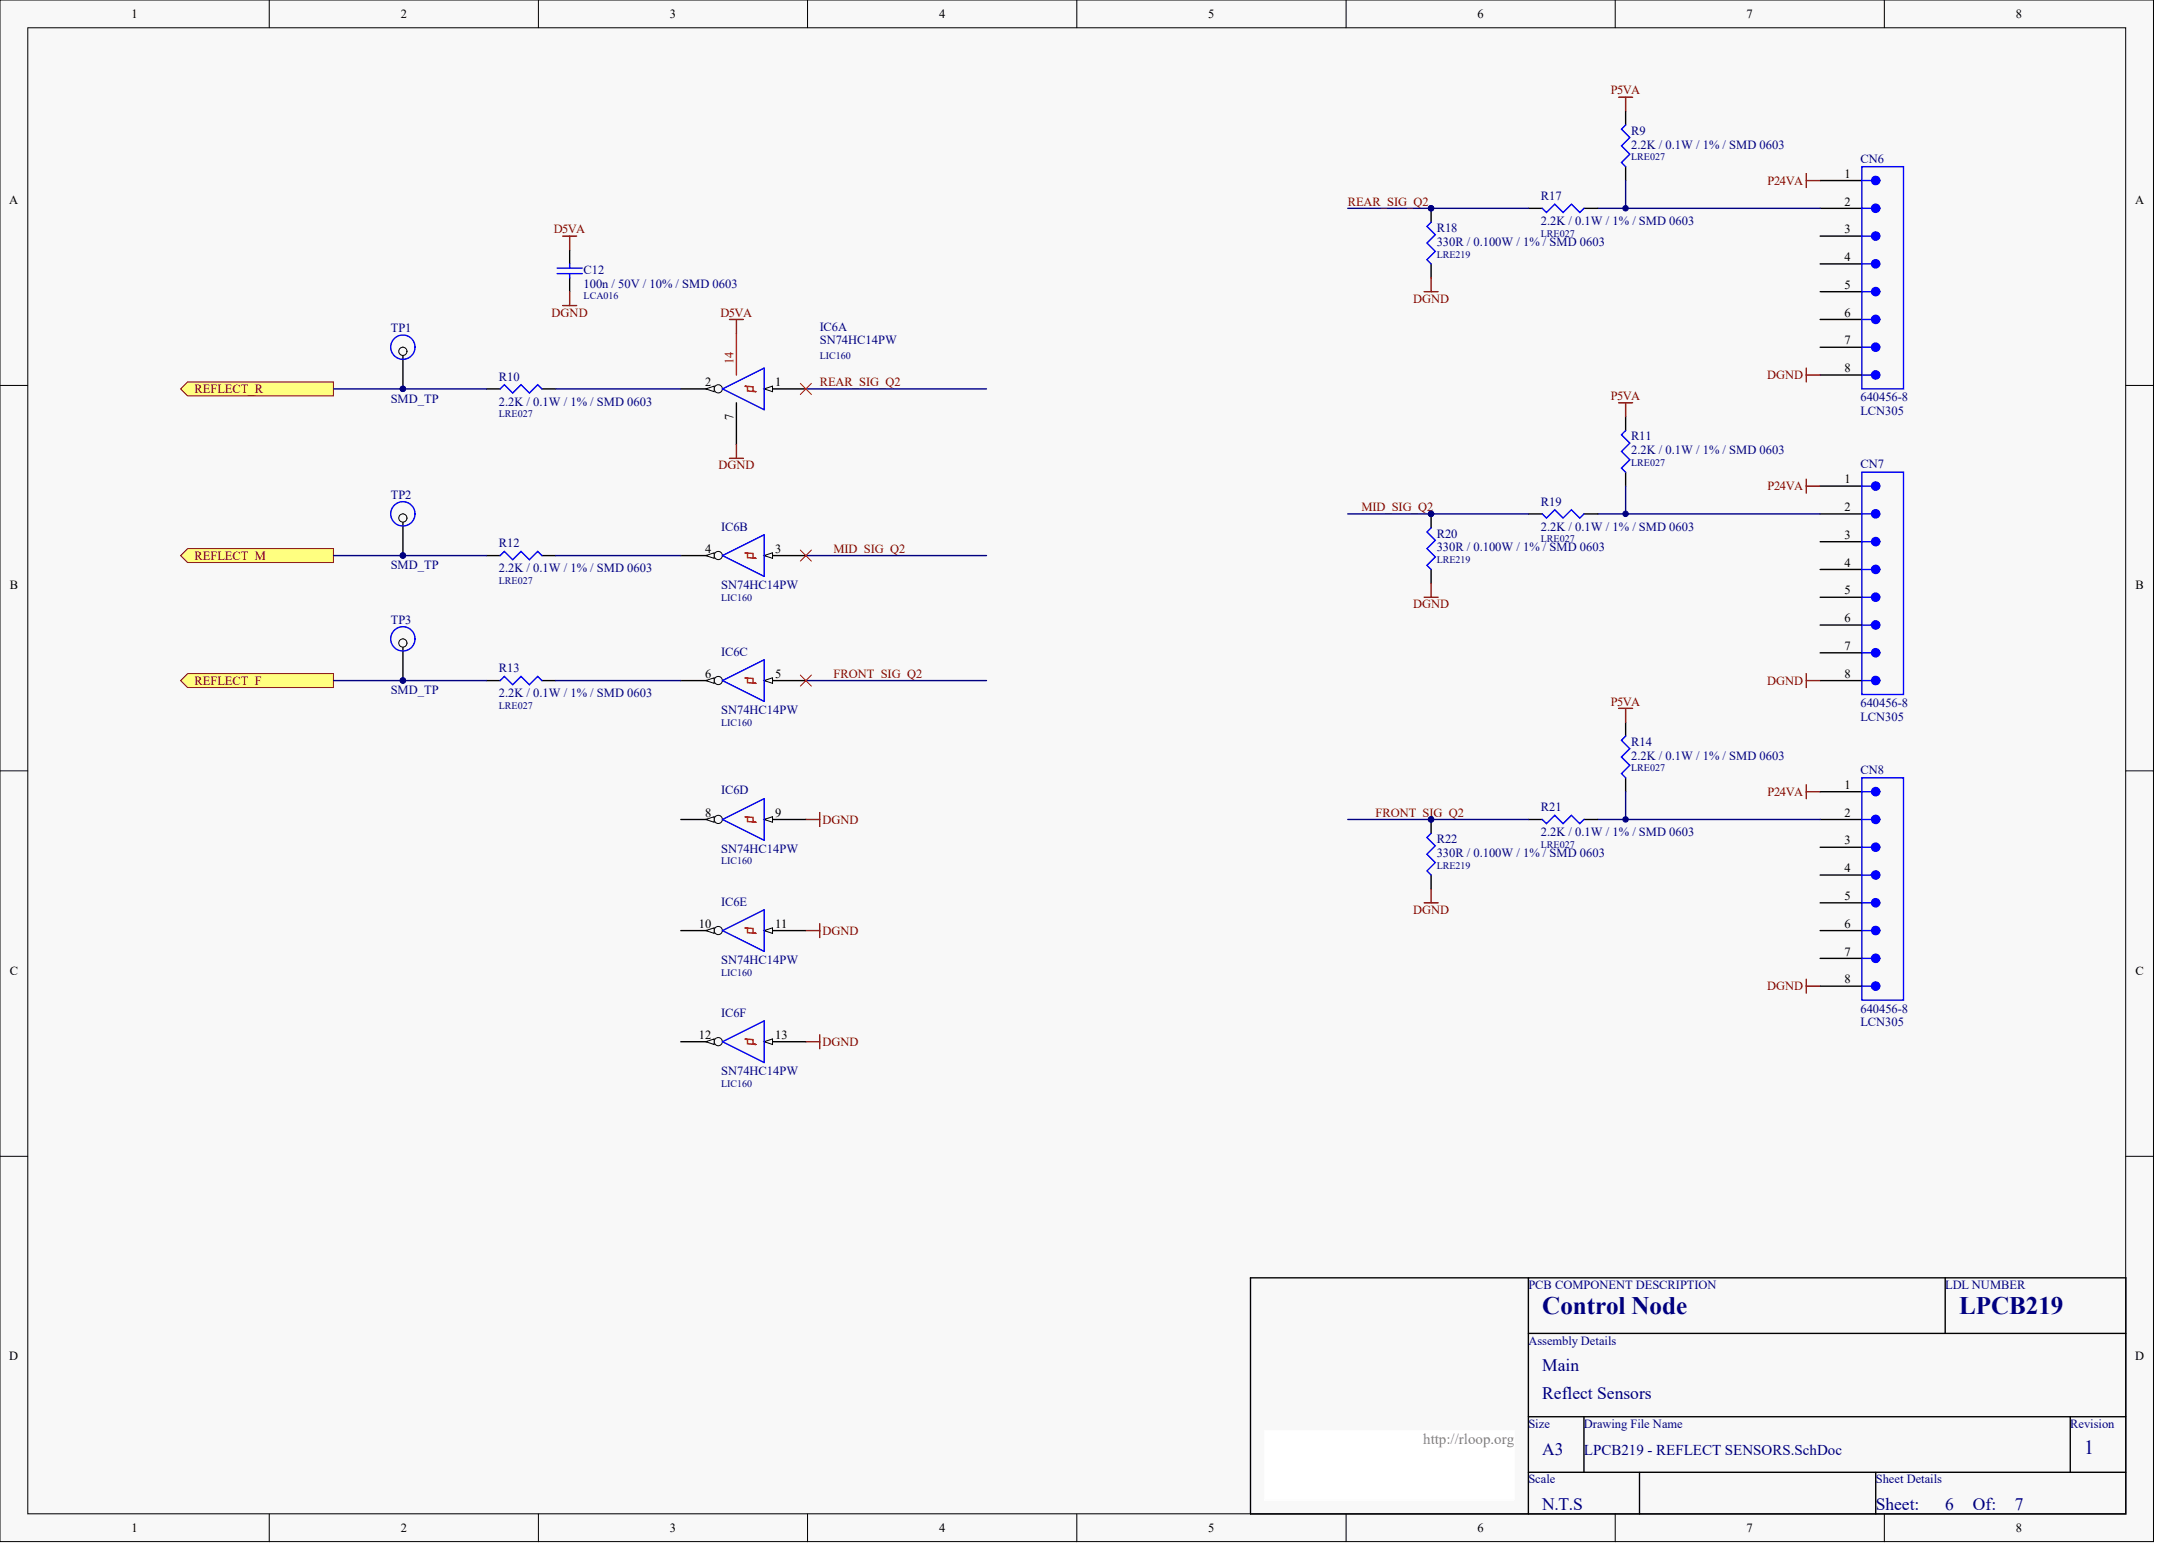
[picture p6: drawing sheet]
<svg xmlns="http://www.w3.org/2000/svg" width="656mm" height="471mm" viewBox="0 0 656 471" stroke-linecap="round" stroke-linejoin="round" font-family="sans-serif">
<defs><g id="words">
<g font-size="7.6" fill="#000080">
<text x="469.2" y="399.8">Control Node</text>
<text x="596" y="399.8">LPCB219</text>
</g>
<text font-size="6.1" fill="#000080" x="634" y="442.4">1</text>
<g font-size="5.3" fill="#000080">
<text x="469.2" y="417.2">Main</text>
<text x="469.2" y="425.7">Reflect Sensors</text>
<text x="469.2" y="442.6">A3</text>
<text x="469.2" y="459.5">N.T.S</text>
<text x="570.6" y="459.5">Sheet:</text>
<text x="591.7" y="459.5">6</text>
<text x="600.2" y="459.5">Of:</text>
<text x="612.9" y="459.5">7</text>
</g>
<text font-size="4.6" fill="#808080" x="432.9" y="439.3">http://rloop.org</text>
<text font-size="4.6" fill="#000080" x="481.8" y="442.7">LPCB219 - REFLECT SENSORS.SchDoc</text>
<g font-size="3.8">
<text x="40" y="5.5">1</text>
<text x="121.9" y="5.5">2</text>
<text x="203.8" y="5.5">3</text>
<text x="285.7" y="5.5">4</text>
<text x="367.6" y="5.5">5</text>
<text x="449.5" y="5.5">6</text>
<text x="531.3" y="5.5">7</text>
<text x="613.3" y="5.5">8</text>
<text x="561.1" y="54.1">1</text>
<text x="2.8" y="62">A</text>
<text x="561.1" y="62.5">2</text>
<text x="649.5" y="62">A</text>
<text x="561.1" y="71">3</text>
<text x="561.1" y="79.4">4</text>
<text x="561.1" y="87.9">5</text>
<text x="561.1" y="96.3">6</text>
<text x="561.1" y="104.8">7</text>
<text x="561.1" y="113.2">8</text>
<text x="214.5" y="117.5">2</text>
<text x="235.8" y="117.5">1</text>
<text x="223.2" y="127.8" transform="rotate(-90 223.2 127.8)">7</text>
<text x="561.1" y="147.1">1</text>
<text x="561.1" y="155.5">2</text>
<text x="561.1" y="164">3</text>
<text x="214.5" y="168.2">4</text>
<text x="235.8" y="168.2">3</text>
<text x="561.1" y="172.4">4</text>
<text x="3" y="179.3">B</text>
<text x="649.6" y="179.3">B</text>
<text x="561.1" y="180.9">5</text>
<text x="561.1" y="189.3">6</text>
<text x="561.1" y="197.8">7</text>
<text x="214.5" y="206.2">6</text>
<text x="235.8" y="206.2">5</text>
<text x="561.1" y="206.2">8</text>
<text x="561.1" y="240">1</text>
<text x="214.5" y="248.5">8</text>
<text x="235.8" y="248.5">9</text>
<text x="561.1" y="248.5">2</text>
<text x="561.1" y="256.9">3</text>
<text x="561.1" y="265.4">4</text>
<text x="561.1" y="273.8">5</text>
<text x="212.6" y="282.3">10</text>
<text x="235.8" y="282.3">11</text>
<text x="561.1" y="282.3">6</text>
<text x="561.1" y="290.7">7</text>
<text x="3" y="296.6">C</text>
<text x="561.1" y="299.2">8</text>
<text x="649.6" y="296.6">C</text>
<text x="212.6" y="316.1">12</text>
<text x="235.8" y="316.1">13</text>
<text x="2.8" y="413.8">D</text>
<text x="649.5" y="413.8">D</text>
<text x="40" y="466.1">1</text>
<text x="121.9" y="466.1">2</text>
<text x="203.8" y="466.1">3</text>
<text x="285.7" y="466.1">4</text>
<text x="367.6" y="466.1">5</text>
<text x="449.5" y="466.1">6</text>
<text x="531.3" y="466.1">7</text>
<text x="613.3" y="466.1">8</text>
</g>
<g font-size="3.8" fill="#800000">
<text x="490" y="28.7">P5VA</text>
<text x="537.7" y="56.2">P24VA</text>
<text x="410" y="62.5">REAR_SIG_Q2</text>
<text x="168.4" y="71">D5VA</text>
<text x="429.9" y="92.1">DGND</text>
<text x="167.8" y="96.3">DGND</text>
<text x="219.2" y="96.3">D5VA</text>
<text x="59.2" y="119.6">REFLECT_R</text>
<text x="249.4" y="117.5">REAR_SIG_Q2</text>
<text x="537.6" y="115.4">DGND</text>
<text x="490" y="121.7">P5VA</text>
<text x="218.5" y="142.8">DGND</text>
<text x="537.7" y="149.2">P24VA</text>
<text x="414.2" y="155.5">MID_SIG_Q2</text>
<text x="59.2" y="170.3">REFLECT_M</text>
<text x="253.6" y="168.2">MID_SIG_Q2</text>
<text x="429.9" y="185.1">DGND</text>
<text x="59.2" y="208.3">REFLECT_F</text>
<text x="253.6" y="206.2">FRONT_SIG_Q2</text>
<text x="537.6" y="208.3">DGND</text>
<text x="490" y="214.7">P5VA</text>
<text x="537.7" y="242.1">P24VA</text>
<text x="250.2" y="250.6">DGND</text>
<text x="418.4" y="248.5">FRONT_SIG_Q2</text>
<text x="429.9" y="278.1">DGND</text>
<text x="250.2" y="284.4">DGND</text>
<text x="537.6" y="301.3">DGND</text>
<text x="250.2" y="318.2">DGND</text>
</g>
<g font-size="3.8" fill="#000080">
<text x="496.2" y="41">R9</text>
<text x="496.2" y="45.2">2.2K / 0.1W / 1% / SMD 0603</text>
<text x="566" y="49.4">CN6</text>
<text x="468.7" y="60.9">R17</text>
<text x="437" y="70.6">R18</text>
<text x="468.7" y="68.5">2.2K / 0.1W / 1% / SMD 0603</text>
<text x="437" y="74.8">330R / 0.100W / 1% / SMD 0603</text>
<text x="177.5" y="83.2">C12</text>
<text x="177.5" y="87.5">100n / 50V / 10% / SMD 0603</text>
<text x="118.9" y="101.1">TP1</text>
<text x="249.4" y="100.6">IC6A</text>
<text x="249.4" y="104.8">SN74HC14PW</text>
<text x="151.7" y="115.8">R10</text>
<text x="118.9" y="122.5">SMD_TP</text>
<text x="151.7" y="123.4">2.2K / 0.1W / 1% / SMD 0603</text>
<text x="566" y="122.1">640456-8</text>
<text x="566" y="126.3">LCN305</text>
<text x="496.2" y="134">R11</text>
<text x="496.2" y="138.2">2.2K / 0.1W / 1% / SMD 0603</text>
<text x="566" y="142.4">CN7</text>
<text x="118.9" y="151.8">TP2</text>
<text x="468.7" y="153.8">R19</text>
<text x="219.4" y="161.4">IC6B</text>
<text x="468.7" y="161.4">2.2K / 0.1W / 1% / SMD 0603</text>
<text x="151.7" y="166.5">R12</text>
<text x="437" y="163.5">R20</text>
<text x="437" y="167.8">330R / 0.100W / 1% / SMD 0603</text>
<text x="118.9" y="173.3">SMD_TP</text>
<text x="151.7" y="174.1">2.2K / 0.1W / 1% / SMD 0603</text>
<text x="219.4" y="179.2">SN74HC14PW</text>
<text x="118.9" y="189.8">TP3</text>
<text x="219.4" y="199.5">IC6C</text>
<text x="151.7" y="204.5">R13</text>
<text x="118.9" y="211.3">SMD_TP</text>
<text x="151.7" y="212.1">2.2K / 0.1W / 1% / SMD 0603</text>
<text x="566" y="215.1">640456-8</text>
<text x="219.4" y="217.2">SN74HC14PW</text>
<text x="566" y="219.3">LCN305</text>
<text x="496.2" y="226.9">R14</text>
<text x="496.2" y="231.1">2.2K / 0.1W / 1% / SMD 0603</text>
<text x="566" y="235.4">CN8</text>
<text x="219.4" y="241.7">IC6D</text>
<text x="468.7" y="246.8">R21</text>
<text x="437" y="256.5">R22</text>
<text x="468.7" y="254.4">2.2K / 0.1W / 1% / SMD 0603</text>
<text x="219.4" y="259.5">SN74HC14PW</text>
<text x="437" y="260.7">330R / 0.100W / 1% / SMD 0603</text>
<text x="219.4" y="275.5">IC6E</text>
<text x="219.4" y="293.3">SN74HC14PW</text>
<text x="219.4" y="309.3">IC6F</text>
<text x="566" y="308.1">640456-8</text>
<text x="566" y="312.3">LCN305</text>
<text x="219.4" y="327.1">SN74HC14PW</text>
<text x="464.9" y="392.1">PCB COMPONENT DESCRIPTION</text>
<text x="591.7" y="392.1">LDL NUMBER</text>
<text x="464.9" y="409">Assembly Details</text>
<text x="464.9" y="434.4">Size</text>
<text x="481.8" y="434.4">Drawing File Name</text>
<text x="629.8" y="434.4">Revision</text>
<text x="464.9" y="451.3">Scale</text>
<text x="570.6" y="451.3">Sheet Details</text>
</g>
<text font-size="3.8" fill="#bf0000" x="223.2" y="110.7" transform="rotate(-90 223.2 110.7)">14</text>
<g font-size="3" fill="#000080">
<text x="496.2" y="48.8">LRE027</text>
<text x="468.7" y="72">LRE027</text>
<text x="437" y="78.3">LRE219</text>
<text x="177.5" y="91">LCA016</text>
<text x="249.4" y="109.2">LIC160</text>
<text x="151.7" y="126.9">LRE027</text>
<text x="496.2" y="141.7">LRE027</text>
<text x="468.7" y="165">LRE027</text>
<text x="437" y="171.3">LRE219</text>
<text x="151.7" y="177.6">LRE027</text>
<text x="219.4" y="182.7">LIC160</text>
<text x="151.7" y="215.7">LRE027</text>
<text x="219.4" y="220.8">LIC160</text>
<text x="496.2" y="234.7">LRE027</text>
<text x="468.7" y="257.9">LRE027</text>
<text x="219.4" y="263">LIC160</text>
<text x="437" y="264.3">LRE219</text>
<text x="219.4" y="296.8">LIC160</text>
<text x="219.4" y="330.6">LIC160</text>
</g>
</g></defs>
<g fill="#f8f8f8" stroke="#000" stroke-width=".3">
<path d="M0 0h655.1v469h-655.1z"/>
<path d="M8.5 8.5h638.1v452.1h-638.1z"/>
</g>
<g fill="none" stroke="#000" stroke-width=".3">
<path d="M81.9 0v8.5M163.8 0v8.5M245.7 0v8.5M327.6 0v8.5M409.5 0v8.5M491.4 0v8.5M573.2 0v8.5M0 117.3h8.5M646.7 117.3h8.4M0 234.5h8.5M646.7 234.5h8.4M0 351.8h8.5"/>
<path d="M646.7 351.8h8.4M81.9 460.6v8.5M163.8 460.6v8.5M245.7 460.6v8.5M327.6 460.6v8.5M409.5 460.6v8.5M491.4 460.6v8.5M573.2 460.6v8.5"/>
</g>
<g fill="none" stroke="#000" stroke-width=".42">
<path d="M494.5 33.8v4.2M494.5 50.7v4.2M553.7 54.9h12.7M553.7 63.4h12.7M553.7 71.8h12.7M553.7 80.3h12.7M553.7 97.2h12.7M553.7 88.7h12.7M232.5 118.3h12.6M553.7 105.6h12.7M553.7 114.1h12.7M494.5 126.8v4.2"/>
<path d="M494.5 143.7v4.2M553.7 156.4h12.7M553.7 147.9h12.7M553.7 164.8h12.7M553.7 173.3h12.7M553.7 190.2h12.7M553.7 198.6h12.7M553.7 181.7h12.7M494.5 219.7v4.3M553.7 207.1h12.7M494.5 236.6v4.3M553.7 249.3h12.7"/>
<path d="M553.7 257.8h12.7M553.7 240.9h12.7M553.7 266.2h12.7M553.7 274.7h12.7M553.7 283.1h12.7M553.7 291.6h12.7M553.7 300h12.7M380.4 388.8h266.3v71.8h-266.3zM464.9 388.8v71.8M591.7 388.8v16.9M464.9 405.7h181.8M464.9 431h181.8"/>
<path d="M481.8 431v16.9M629.8 431v16.9M464.9 447.9h181.8M498.7 447.9v12.7M570.6 447.9v12.7"/>
</g>
<path d="M384.6 435.2h76.1v21.1h-76.1z" fill="#fff" stroke="#fff" stroke-width=".3"/>
<g fill="none" stroke="#00f" stroke-width=".42">
<path d="M494.5 38l-1.2 1.3 2.5 2.5-2.5 2.6 2.5 2.5-2.5 2.5 1.2 1.3M566.4 50.7h12.7v67.6h-12.7zM566.4 54.9h2.9M566.4 63.4h2.9M566.4 71.8h2.9M566.4 80.3h2.9M566.4 97.2h2.9M566.4 88.7h2.9M566.4 105.6h2.9M566.4 114.1h2.9M494.5 131l-1.2 1.3 2.5 2.5-2.5 2.5 2.5 2.6-2.5 2.5 1.2 1.3M566.4 143.7h12.7v67.6h-12.7z"/>
<path d="M566.4 156.4h2.9M566.4 147.9h2.9M566.4 164.8h2.9M566.4 173.3h2.9M566.4 190.2h2.9M566.4 181.7h2.9M566.4 198.6h2.9M566.4 207.1h2.9M494.5 224l-1.2 1.2 2.5 2.6-2.5 2.5 2.5 2.5-2.5 2.6 1.2 1.2M566.4 236.6h12.7v67.7h-12.7zM566.4 249.3h2.9M566.4 240.9h2.9"/>
<path d="M566.4 257.8h2.9M566.4 266.2h2.9M566.4 274.7h2.9M566.4 283.1h2.9M566.4 291.6h2.9M566.4 300h2.9"/>
</g>
<g fill="#00f" stroke="#00f" stroke-width=".42">
<circle cx="570.6" cy="63.4" r="1.25"/>
<circle cx="570.6" cy="54.9" r="1.25"/>
<circle cx="570.6" cy="71.8" r="1.25"/>
<circle cx="570.6" cy="80.3" r="1.25"/>
<circle cx="570.6" cy="97.2" r="1.25"/>
<circle cx="570.6" cy="88.7" r="1.25"/>
<circle cx="570.6" cy="105.6" r="1.25"/>
<circle cx="570.6" cy="114.1" r="1.25"/>
<circle cx="570.6" cy="156.3" r="1.25"/>
<circle cx="570.6" cy="147.9" r="1.25"/>
<circle cx="570.6" cy="164.8" r="1.25"/>
<circle cx="570.6" cy="173.2" r="1.25"/>
<circle cx="570.6" cy="190.1" r="1.25"/>
<circle cx="570.6" cy="181.7" r="1.25"/>
<circle cx="570.6" cy="198.6" r="1.25"/>
<circle cx="570.6" cy="207" r="1.25"/>
<circle cx="570.6" cy="249.3" r="1.25"/>
<circle cx="570.6" cy="240.8" r="1.25"/>
<circle cx="570.6" cy="257.7" r="1.25"/>
<circle cx="570.6" cy="266.2" r="1.25"/>
<circle cx="570.6" cy="283.1" r="1.25"/>
<circle cx="570.6" cy="274.7" r="1.25"/>
<circle cx="570.6" cy="291.6" r="1.25"/>
<circle cx="570.6" cy="300" r="1.25"/>
</g>
<g fill="none" stroke="#800000" stroke-width=".42">
<path d="M492.4 29.6h4.2M494.5 29.6v4.2M549.5 52.8v4.2M549.5 54.9h4.2M549.5 112v4.2M549.5 114.1h4.2M492.4 122.5h4.2M494.5 122.5v4.3M549.5 145.8v4.2M549.5 147.9h4.2M492.4 215.5h4.2M494.5 215.5v4.2"/>
<path d="M549.5 204.9v4.3M549.5 207.1h4.2M549.5 238.8v4.2M549.5 240.9h4.2M549.5 297.9v4.2M549.5 300h4.2"/>
</g>
<path d="M494.5 54.9v8.5M486.1 63.4h67.6M486.1 156.4h67.6M494.5 147.9v8.5M486.1 249.3h67.6M494.5 240.9v8.4" fill="none" stroke="#000080" stroke-width=".42"/>
<g fill="#000080" stroke="#000080" stroke-width=".3">
<circle cx="494.5" cy="63.4" r=".82"/>
<circle cx="494.5" cy="156.3" r=".82"/>
<circle cx="494.5" cy="249.3" r=".82"/>
</g>
<path d="M232.5 118.3l2.5-.8v1.7z" fill="#f8f8f8" stroke="#000" stroke-width=".3"/>
<path d="M207.1 118.3h12.7" fill="none" stroke="#000" stroke-width=".42"/>
<circle cx="218.5" cy="118.3" r="1.25" fill="#f8f8f8" stroke="#000" stroke-width=".3"/>
<path d="M214.7 118.3l2.6-.8v1.7z" fill="#f8f8f8" stroke="#000" stroke-width=".3"/>
<path d="M219.8 118.3l12.7-6.3v12.7z" fill="none" stroke="#00f" stroke-width=".42"/>
<path d="M226.6 117.5l2.5 .2v1.3l.8 .2-2.5-.2v-1.3z" fill="none" stroke="#f00" stroke-width=".42"/>
<path d="M224 101.4v12.7" fill="none" stroke="#bf0000" stroke-width=".42"/>
<path d="M224 122.5v12.7M232.5 169h12.6" fill="none" stroke="#000" stroke-width=".42"/>
<path d="M232.5 169l2.5-.8v1.7z" fill="#f8f8f8" stroke="#000" stroke-width=".3"/>
<path d="M207.1 169h12.7" fill="none" stroke="#000" stroke-width=".42"/>
<circle cx="218.5" cy="169" r="1.25" fill="#f8f8f8" stroke="#000" stroke-width=".3"/>
<path d="M214.7 169l2.6-.8v1.7z" fill="#f8f8f8" stroke="#000" stroke-width=".3"/>
<path d="M219.8 169l12.7-6.3v12.7z" fill="none" stroke="#00f" stroke-width=".42"/>
<path d="M226.6 168.2l2.5 .2v1.3l.8 .2-2.5-.2v-1.3z" fill="none" stroke="#f00" stroke-width=".42"/>
<path d="M232.5 207.1h12.6" fill="none" stroke="#000" stroke-width=".42"/>
<path d="M232.5 207.1l2.5-.9v1.7z" fill="#f8f8f8" stroke="#000" stroke-width=".3"/>
<path d="M207.1 207.1h12.7" fill="none" stroke="#000" stroke-width=".42"/>
<circle cx="218.5" cy="207" r="1.25" fill="#f8f8f8" stroke="#000" stroke-width=".3"/>
<path d="M214.7 207.1l2.6-.9v1.7z" fill="#f8f8f8" stroke="#000" stroke-width=".3"/>
<path d="M219.8 207.1l12.7-6.4v12.7z" fill="none" stroke="#00f" stroke-width=".42"/>
<path d="M226.6 206.2l2.5 .2v1.3l.8 .2-2.5-.2v-1.3z" fill="none" stroke="#f00" stroke-width=".42"/>
<path d="M232.5 249.3h12.6" fill="none" stroke="#000" stroke-width=".42"/>
<path d="M232.5 249.3l2.5-.8v1.7z" fill="#f8f8f8" stroke="#000" stroke-width=".3"/>
<path d="M207.1 249.3h12.7" fill="none" stroke="#000" stroke-width=".42"/>
<circle cx="218.5" cy="249.3" r="1.25" fill="#f8f8f8" stroke="#000" stroke-width=".3"/>
<path d="M214.7 249.3l2.6-.8v1.7z" fill="#f8f8f8" stroke="#000" stroke-width=".3"/>
<path d="M219.8 249.3l12.7-6.3v12.7z" fill="none" stroke="#00f" stroke-width=".42"/>
<path d="M226.6 248.5l2.5 .2v1.3l.8 .2-2.5-.2v-1.3z" fill="none" stroke="#f00" stroke-width=".42"/>
<path d="M232.5 283.1h12.6" fill="none" stroke="#000" stroke-width=".42"/>
<path d="M232.5 283.1l2.5-.8v1.7z" fill="#f8f8f8" stroke="#000" stroke-width=".3"/>
<path d="M207.1 283.1h12.7" fill="none" stroke="#000" stroke-width=".42"/>
<circle cx="218.5" cy="283.1" r="1.25" fill="#f8f8f8" stroke="#000" stroke-width=".3"/>
<path d="M214.7 283.1l2.6-.8v1.7z" fill="#f8f8f8" stroke="#000" stroke-width=".3"/>
<path d="M219.8 283.1l12.7-6.3v12.7z" fill="none" stroke="#00f" stroke-width=".42"/>
<path d="M226.6 282.3l2.5 .2v1.3l.8 .2-2.5-.2v-1.3z" fill="none" stroke="#f00" stroke-width=".42"/>
<path d="M232.5 316.9h12.6" fill="none" stroke="#000" stroke-width=".42"/>
<path d="M232.5 316.9l2.5-.8v1.7z" fill="#f8f8f8" stroke="#000" stroke-width=".3"/>
<path d="M207.1 316.9h12.7" fill="none" stroke="#000" stroke-width=".42"/>
<circle cx="218.5" cy="316.9" r="1.25" fill="#f8f8f8" stroke="#000" stroke-width=".3"/>
<path d="M214.7 316.9l2.6-.8v1.7z" fill="#f8f8f8" stroke="#000" stroke-width=".3"/>
<path d="M169.5 83.2h7.6M169.5 81.6h7.6M173.3 80.3v1.3M173.3 83.2v1.3M152.2 118.3l1.2-1.2 2.6 2.5 2.5-2.5 2.5 2.5 2.6-2.5 1.2 1.2M152.2 169l1.2-1.2 2.6 2.5 2.5-2.5 2.5 2.5 2.6-2.5 1.2 1.2M152.2 207.1l1.2-1.3 2.6 2.5 2.5-2.5 2.5 2.5 2.6-2.5 1.2 1.3M219.8 316.9l12.7-6.3v12.7z" fill="none" stroke="#00f" stroke-width=".42"/>
<path d="M226.6 316.1l2.5 .2v1.3l.8 .2-2.5-.2v-1.3z" fill="none" stroke="#f00" stroke-width=".42"/>
<path d="M171.2 71.8h4.2M173.3 71.8v4.3M171.2 93h4.2M173.3 88.7v4.3M221.9 97.2h4.2M224 97.2v4.2M221.9 139.4h4.2M224 135.2v4.2" fill="none" stroke="#800000" stroke-width=".42"/>
<path d="M173.3 76.1v4.2M173.3 84.5v4.2M147.9 118.3h4.3M164.8 118.3h4.3M147.9 169h4.3M164.8 169h4.3M147.9 207.1h4.3M164.8 207.1h4.3" fill="none" stroke="#000" stroke-width=".42"/>
<path d="M169.1 118.3h38M245.1 118.3h55M169.1 169h38M245.1 169h55M169.1 207.1h38M245.1 207.1h55" fill="none" stroke="#000080" stroke-width=".42"/>
<path d="M54.9 118.3l2.2-2.1h44.3v4.2h-44.3z" fill-rule="evenodd" fill="#ffff80" stroke="#800000" stroke-width=".3"/>
<path d="M101.4 118.3h46.5" fill="none" stroke="#000080" stroke-width=".42"/>
<path d="M54.9 169l2.2-2.1h44.3v4.2h-44.3z" fill-rule="evenodd" fill="#ffff80" stroke="#800000" stroke-width=".3"/>
<path d="M101.4 169h46.5" fill="none" stroke="#000080" stroke-width=".42"/>
<path d="M54.9 207.1l2.2-2.2h44.3v4.3h-44.3z" fill-rule="evenodd" fill="#ffff80" stroke="#800000" stroke-width=".3"/>
<path d="M410 63.4h54.9M410 156.4h54.9M101.4 207.1h46.5M410 249.3h54.9" fill="none" stroke="#000080" stroke-width=".42"/>
<path d="M433.2 88.7h4.3M435.3 84.5v4.2M435.3 177.5v4.2M433.2 181.7h4.3M245.1 249.3h4.3M249.4 247.2v4.2M433.2 274.7h4.3M435.3 270.4v4.3M245.1 283.1h4.3M249.4 281v4.2M245.1 316.9h4.3M249.4 314.8v4.2" fill="none" stroke="#800000" stroke-width=".42"/>
<path d="M243.5 116.6l3.3 3.4M246.8 116.6l-3.3 3.4M243.5 167.3l3.3 3.4M246.8 167.3l-3.3 3.4M243.5 205.4l3.3 3.4M246.8 205.4l-3.3 3.4" fill="none" stroke="#f00" stroke-width=".3"/>
<g fill="none" stroke="#000" stroke-width=".42">
<path d="M435.3 63.4v4.2M464.9 63.4h4.3M481.8 63.4h4.3M435.3 80.3v4.2M122.6 105.6v12.7M435.3 156.4v4.2M464.9 156.4h4.3M481.8 156.4h4.3M435.3 173.3v4.2M435.3 249.3v4.2M464.9 249.3h4.3M481.8 249.3h4.3"/>
<path d="M435.3 266.2v4.2"/>
</g>
<path d="M435.3 67.6l-1.2 1.3 2.5 2.5-2.5 2.5 2.5 2.6-2.5 2.5 1.2 1.3M469.2 63.4l1.2 1.3 2.6-2.6 2.5 2.6 2.5-2.6 2.6 2.6 1.2-1.3M469.2 156.4l1.2 1.2 2.6-2.5 2.5 2.5 2.5-2.5 2.6 2.5 1.2-1.2M435.3 160.6l-1.2 1.2 2.5 2.6-2.5 2.5 2.5 2.6-2.5 2.5 1.2 1.3M435.3 253.5l-1.2 1.3 2.5 2.5-2.5 2.6 2.5 2.5-2.5 2.6 1.2 1.2M469.2 249.3l1.2 1.3 2.6-2.6 2.5 2.6 2.5-2.6 2.6 2.6 1.2-1.3" fill="none" stroke="#00f" stroke-width=".42"/>
<g fill="#000080" stroke="#000080" stroke-width=".3">
<circle cx="435.3" cy="63.4" r=".82"/>
<circle cx="435.3" cy="156.3" r=".82"/>
<circle cx="435.3" cy="249.3" r=".82"/>
</g>
<circle cx="122.6" cy="106.9" r="1.25" fill="#f8f8f8" stroke="#000" stroke-width=".3"/>
<circle cx="122.6" cy="118.3" r=".82" fill="#000080" stroke="#000080" stroke-width=".3"/>
<circle cx="122.6" cy="105.6" r="3.7" fill="none" stroke="#00f" stroke-width=".42"/>
<path d="M122.6 156.4v12.6" fill="none" stroke="#000" stroke-width=".42"/>
<circle cx="122.6" cy="157.6" r="1.25" fill="#f8f8f8" stroke="#000" stroke-width=".3"/>
<circle cx="122.6" cy="169" r=".82" fill="#000080" stroke="#000080" stroke-width=".3"/>
<circle cx="122.6" cy="156.3" r="3.7" fill="none" stroke="#00f" stroke-width=".42"/>
<path d="M122.6 194.4v12.7" fill="none" stroke="#000" stroke-width=".42"/>
<circle cx="122.6" cy="195.6" r="1.25" fill="#f8f8f8" stroke="#000" stroke-width=".3"/>
<circle cx="122.6" cy="207" r=".82" fill="#000080" stroke="#000080" stroke-width=".3"/>
<circle cx="122.6" cy="194.4" r="3.7" fill="none" stroke="#00f" stroke-width=".42"/>
<use href="#words"/>
</svg>
